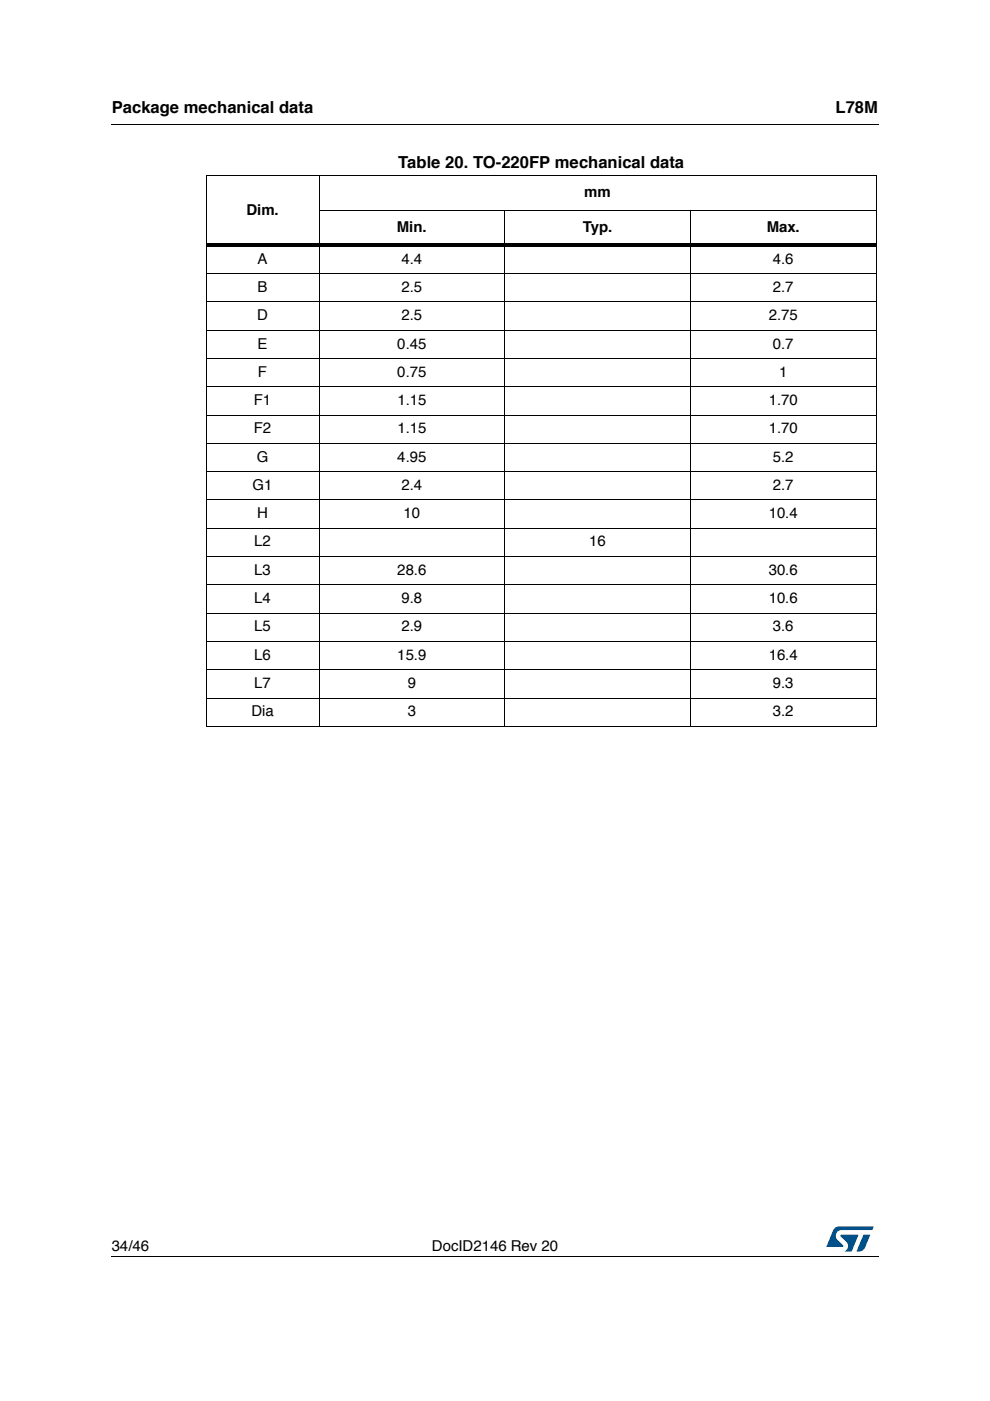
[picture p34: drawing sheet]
<svg xmlns="http://www.w3.org/2000/svg" width="210mm" height="297mm" viewBox="0 0 210 297" stroke-linecap="round" stroke-linejoin="round" font-family="sans-serif">
<defs><g id="words">
<g font-size="3.5">
<text x="23.7" y="23.9">Package mechanical data</text>
<text x="177.2" y="23.9">L78M</text>
<text x="84.5" y="35.7">Table 20. TO-220FP mechanical data</text>
</g>
<g font-size="3.2">
<text x="123.9" y="41.8">mm</text>
<text x="52.2" y="45.5">Dim.</text>
<text x="84.2" y="49.2">Min.</text>
<text x="123.6" y="49.2">Typ.</text>
<text x="162.6" y="49.2">Max.</text>
<text x="54.6" y="55.9">A</text>
<text x="85.1" y="55.9">4.4</text>
<text x="163.9" y="55.9">4.6</text>
<text x="54.6" y="61.9">B</text>
<text x="85.1" y="61.9">2.5</text>
<text x="163.9" y="61.9">2.7</text>
<text x="54.5" y="67.9">D</text>
<text x="85.1" y="67.9">2.5</text>
<text x="163" y="67.9">2.75</text>
<text x="54.6" y="73.9">E</text>
<text x="84.2" y="73.9">0.45</text>
<text x="163.9" y="73.9">0.7</text>
<text x="54.7" y="79.9">F</text>
<text x="84.2" y="79.9">0.75</text>
<text x="165.2" y="79.9">1</text>
<text x="53.8" y="85.9">F1</text>
<text x="84.2" y="85.9">1.15</text>
<text x="163" y="85.9">1.70</text>
<text x="53.8" y="91.9">F2</text>
<text x="84.2" y="91.9">1.15</text>
<text x="163" y="91.9">1.70</text>
<text x="54.4" y="97.9">G</text>
<text x="84.2" y="97.9">4.95</text>
<text x="163.9" y="97.9">5.2</text>
<text x="53.6" y="103.9">G1</text>
<text x="85.1" y="103.9">2.4</text>
<text x="163.9" y="103.9">2.7</text>
<text x="54.5" y="109.9">H</text>
<text x="85.6" y="109.9">10</text>
<text x="163" y="109.9">10.4</text>
<text x="53.9" y="115.9">L2</text>
<text x="124.9" y="115.9">16</text>
<text x="53.9" y="121.9">L3</text>
<text x="84.2" y="121.9">28.6</text>
<text x="163" y="121.9">30.6</text>
<text x="53.9" y="127.9">L4</text>
<text x="85.1" y="127.9">9.8</text>
<text x="163" y="127.9">10.6</text>
<text x="53.9" y="133.9">L5</text>
<text x="85.1" y="133.9">2.9</text>
<text x="163.9" y="133.9">3.6</text>
<text x="53.9" y="139.9">L6</text>
<text x="84.2" y="139.9">15.9</text>
<text x="163" y="139.9">16.4</text>
<text x="53.9" y="145.9">L7</text>
<text x="86.4" y="145.9">9</text>
<text x="163.9" y="145.9">9.3</text>
<text x="53.3" y="151.8">Dia</text>
<text x="86.4" y="151.8">3</text>
<text x="163.9" y="151.8">3.2</text>
<text x="23.7" y="265.1">34/46</text>
<text x="91.6" y="265.1">DocID2146 Rev 20</text>
</g>
</g></defs>
<path d="M23.6 26.2l.1 .2zM23.6 266.3l.1 .1z" fill="#000"/>
<path d="M23.7 26.3h162.6M23.7 266.4h162.6" fill="none" stroke="#000" stroke-width=".21"/>
<path d="M175.2 260h10v5.3h-10z" fill="#fff"/>
<g fill="#005189">
<path d="M176.9 260.5l1-.5 7.3 .1-.3 .7h-6.4a1.31 1.31 0 0 0-1.3 1.1 1.31 1.31 0 0 0 .8 1.4l.7 .7 .1 .3-3.6 .1z"/>
<path d="M183.1 261.8h1.4l-.6 1.6a2.16 2.16 0 0 1-1.3 1.9l-1-.1z"/>
<path d="M178.3 261.8l3.7 .1-1.4 3.3-1.5 .1a1.43 1.43 0 0 0 .6-1.7l-1.4-1.4z"/>
</g>
<g fill="none" stroke="#000" stroke-width=".21">
<path d="M43.6 37.2h142.2M43.7 37.3v116.6M67.6 37.1v117M185.8 37.3v116.6M43.6 58h142.2M67.6 44.6h118.2M107 44.5v109.6M146.4 44.5v109.6M43.6 64h142.2M43.6 70h142.2M43.6 76h142.2M43.6 82h142.2"/>
<path d="M43.6 88h142.2M43.6 94h142.2M43.6 100h142.2M43.6 106h142.2M43.6 112h142.2M43.6 118h142.2M43.6 124h142.2M43.6 130h142.2M43.6 136h142.2M43.6 142h142.2M43.6 148h142.2M43.6 154h142.2"/>
</g>
<path d="M43.6 51.7h142.2v.7h-142.2z" fill="#000"/>
<use href="#words"/>
</svg>
